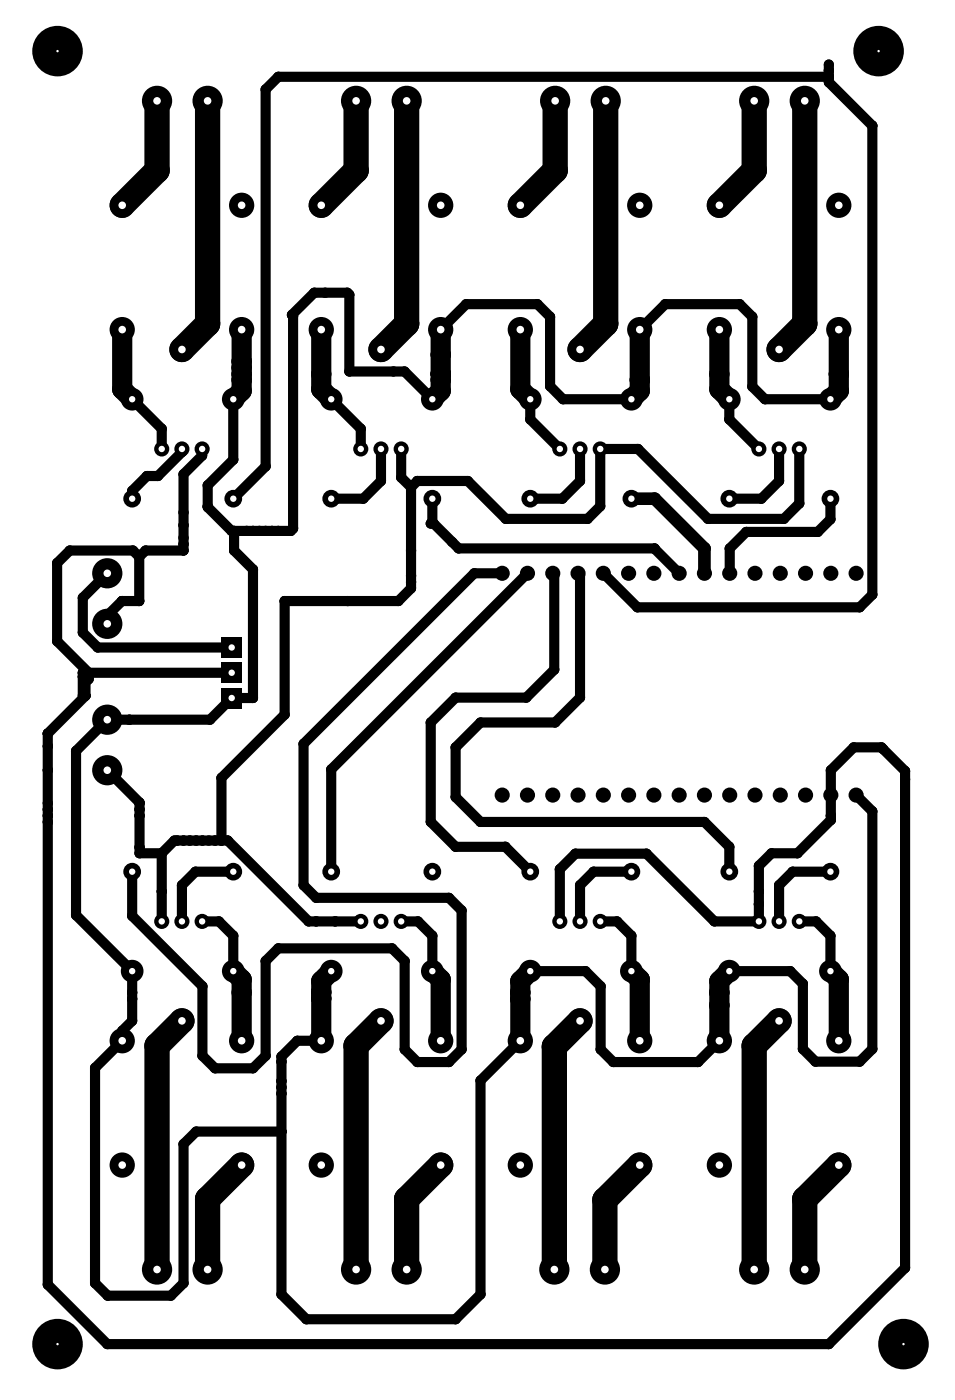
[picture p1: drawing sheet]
<svg xmlns="http://www.w3.org/2000/svg" width="96mm" height="141mm" viewBox="0 0 96 141" stroke-linecap="round" stroke-linejoin="round" font-family="sans-serif">
<g fill="#000">
<circle cx="15.8" cy="17.1" r="1.27"/>
<circle cx="26.7" cy="9" r=".51"/>
<circle cx="28" cy="7.7" r=".51"/>
<circle cx="35.8" cy="17.1" r="1.27"/>
<circle cx="55.8" cy="17.1" r="1.27"/>
<circle cx="75.8" cy="17.1" r="1.27"/>
<circle cx="83.3" cy="7.1" r=".51"/>
<circle cx="83.3" cy="7.7" r=".51"/>
<circle cx="83.3" cy="8.3" r=".51"/>
<circle cx="83.3" cy="6.5" r=".51"/>
<circle cx="87.6" cy="12.6" r=".51"/>
<circle cx="12.3" cy="39.1" r="1.01"/>
<circle cx="20.9" cy="32.6" r="1.27"/>
<circle cx="24.3" cy="38.2" r="1.01"/>
<circle cx="24.3" cy="39.3" r="1.01"/>
<circle cx="24.3" cy="36.3" r="1.01"/>
<circle cx="24.3" cy="37.6" r="1.01"/>
<circle cx="24.3" cy="37" r="1.01"/>
<circle cx="29.3" cy="31.7" r=".51"/>
<circle cx="29.4" cy="31.8" r=".51"/>
<circle cx="31.6" cy="29.4" r=".51"/>
<circle cx="32.3" cy="39.1" r="1.01"/>
<circle cx="32.3" cy="37.6" r="1.01"/>
<circle cx="32.7" cy="29.4" r=".51"/>
<circle cx="34.9" cy="29.4" r=".51"/>
<circle cx="35.1" cy="29.6" r=".51"/>
<circle cx="35.1" cy="37.3" r=".51"/>
<circle cx="39.5" cy="37.3" r=".51"/>
<circle cx="40.6" cy="37.3" r=".51"/>
<circle cx="40.9" cy="32.6" r="1.27"/>
<circle cx="44.3" cy="35.7" r="1.01"/>
<circle cx="44.3" cy="38.2" r="1.01"/>
<circle cx="44.3" cy="37.6" r="1.01"/>
<circle cx="44.3" cy="39.3" r="1.01"/>
<circle cx="46.8" cy="30.6" r=".51"/>
<circle cx="52.3" cy="39.1" r="1.01"/>
<circle cx="54" cy="30.6" r=".51"/>
<circle cx="55.3" cy="38.8" r=".51"/>
<circle cx="55.3" cy="31.8" r=".51"/>
<circle cx="60.9" cy="32.6" r="1.27"/>
<circle cx="64.3" cy="38.2" r="1.01"/>
<circle cx="64.3" cy="39.3" r="1.01"/>
<circle cx="66.8" cy="30.6" r=".51"/>
<circle cx="72.3" cy="39.1" r="1.01"/>
<circle cx="72.3" cy="37.6" r="1.01"/>
<circle cx="74.3" cy="30.6" r=".51"/>
<circle cx="75.6" cy="38.9" r=".51"/>
<circle cx="75.6" cy="31.8" r=".51"/>
<circle cx="80.9" cy="32.6" r="1.27"/>
<circle cx="84.3" cy="37.6" r="1.01"/>
<circle cx="84.3" cy="39.3" r="1.01"/>
<circle cx="5.7" cy="56.6" r=".51"/>
<circle cx="7" cy="55.3" r=".51"/>
<circle cx="13.3" cy="49.3" r=".51"/>
<circle cx="13.4" cy="55.3" r=".51"/>
<circle cx="14" cy="56" r=".51"/>
<circle cx="14.6" cy="55.3" r=".51"/>
<circle cx="14.8" cy="47.9" r=".51"/>
<circle cx="15.9" cy="47.9" r=".51"/>
<circle cx="16.2" cy="43.1" r=".51"/>
<circle cx="18.3" cy="45.4" r=".51"/>
<circle cx="18.4" cy="55.3" r=".51"/>
<circle cx="18.4" cy="54.7" r=".51"/>
<circle cx="18.4" cy="52.8" r=".51"/>
<circle cx="18.4" cy="51.5" r=".51"/>
<circle cx="18.4" cy="54.1" r=".51"/>
<circle cx="18.4" cy="47.7" r=".51"/>
<circle cx="20.3" cy="45.8" r=".51"/>
<circle cx="20.9" cy="48.8" r=".51"/>
<circle cx="20.9" cy="50.9" r=".51"/>
<circle cx="20.9" cy="51" r=".51"/>
<circle cx="23.3" cy="53.4" r=".51"/>
<circle cx="23.4" cy="46.2" r=".51"/>
<circle cx="23.5" cy="53.4" r=".51"/>
<circle cx="23.5" cy="55.3" r=".51"/>
<circle cx="24.8" cy="53.4" r=".51"/>
<circle cx="25.4" cy="53.4" r=".51"/>
<circle cx="25.4" cy="57.2" r=".51"/>
<circle cx="26.1" cy="53.4" r=".51"/>
<circle cx="26.7" cy="46.9" r=".51"/>
<circle cx="26.7" cy="53.4" r=".51"/>
<circle cx="27.3" cy="53.4" r=".51"/>
<circle cx="28" cy="53.4" r=".51"/>
<circle cx="29.2" cy="53.4" r=".51"/>
<circle cx="29.4" cy="53.1" r=".51"/>
<circle cx="36.2" cy="43.1" r=".51"/>
<circle cx="36.5" cy="50.1" r=".51"/>
<circle cx="38.3" cy="48.4" r=".51"/>
<circle cx="40.3" cy="48" r=".51"/>
<circle cx="41.3" cy="59.1" r=".51"/>
<circle cx="41.3" cy="57.9" r=".51"/>
<circle cx="41.3" cy="55.3" r=".51"/>
<circle cx="41.3" cy="49" r=".51"/>
<circle cx="41.3" cy="58.5" r=".51"/>
<circle cx="41.9" cy="48.4" r=".51"/>
<circle cx="43.3" cy="52.6" r=".51"/>
<circle cx="43.4" cy="52.5" r=".51"/>
<circle cx="43.6" cy="52.6" r=".51"/>
<circle cx="45.4" cy="54.5" r=".51"/>
<circle cx="46.1" cy="55.1" r=".51"/>
<circle cx="47" cy="48.4" r=".51"/>
<circle cx="47.6" cy="57.6" r=".51"/>
<circle cx="50.8" cy="52.2" r=".51"/>
<circle cx="53.3" cy="42.2" r=".51"/>
<circle cx="55.7" cy="57.8" r=".51"/>
<circle cx="56.5" cy="50.1" r=".51"/>
<circle cx="56.6" cy="40.1" r=".51"/>
<circle cx="58.3" cy="48.4" r=".51"/>
<circle cx="58.3" cy="57.8" r=".51"/>
<circle cx="59" cy="52.2" r=".51"/>
<circle cx="60.3" cy="50.9" r=".51"/>
<circle cx="64.1" cy="45.1" r=".51"/>
<circle cx="65.8" cy="55.2" r=".51"/>
<circle cx="65.8" cy="55.1" r=".51"/>
<circle cx="65.8" cy="50.1" r=".63"/>
<circle cx="70.8" cy="55.1" r=".63"/>
<circle cx="71.1" cy="52.2" r=".51"/>
<circle cx="73.3" cy="42.2" r=".51"/>
<circle cx="73.3" cy="55.1" r=".51"/>
<circle cx="75" cy="53.5" r=".51"/>
<circle cx="76.5" cy="50.1" r=".51"/>
<circle cx="76.9" cy="40.1" r=".51"/>
<circle cx="78.3" cy="48.4" r=".51"/>
<circle cx="78.8" cy="52.2" r=".51"/>
<circle cx="80.3" cy="50.6" r=".51"/>
<circle cx="82.2" cy="53.5" r=".51"/>
<circle cx="83.4" cy="52.2" r=".51"/>
<circle cx="87.6" cy="59.8" r=".51"/>
<circle cx="4.8" cy="73.7" r=".51"/>
<circle cx="4.8" cy="77.4" r=".51"/>
<circle cx="4.8" cy="73.8" r=".51"/>
<circle cx="4.8" cy="75" r=".51"/>
<circle cx="5.7" cy="64.5" r=".51"/>
<circle cx="7.6" cy="75.5" r=".51"/>
<circle cx="8.3" cy="63.6" r=".51"/>
<circle cx="8.3" cy="68" r=".51"/>
<circle cx="8.3" cy="69.9" r=".51"/>
<circle cx="8.3" cy="67.6" r=".51"/>
<circle cx="8.3" cy="60.1" r=".51"/>
<circle cx="8.6" cy="69.9" r=".51"/>
<circle cx="8.6" cy="68.6" r=".51"/>
<circle cx="8.9" cy="67.6" r=".51"/>
<circle cx="8.9" cy="68.3" r=".51"/>
<circle cx="9.8" cy="65.1" r=".51"/>
<circle cx="10.8" cy="61.9" r=".51"/>
<circle cx="12.2" cy="60.4" r=".51"/>
<circle cx="12.3" cy="60.4" r=".51"/>
<circle cx="13" cy="72.4" r=".51"/>
<circle cx="14" cy="60.4" r=".51"/>
<circle cx="21.1" cy="72.4" r=".51"/>
<circle cx="22.2" cy="78.2" r=".51"/>
<circle cx="25.4" cy="70.2" r=".51"/>
<circle cx="28.6" cy="60.4" r=".51"/>
<circle cx="28.6" cy="71.8" r=".51"/>
<circle cx="30.5" cy="74.8" r=".51"/>
<circle cx="33.3" cy="77.4" r=".51"/>
<circle cx="34.9" cy="60.4" r=".51"/>
<circle cx="40" cy="60.4" r=".51"/>
<circle cx="43.3" cy="72.6" r=".51"/>
<circle cx="45.8" cy="70.1" r=".51"/>
<circle cx="45.8" cy="75.1" r=".51"/>
<circle cx="48.3" cy="72.6" r=".51"/>
<circle cx="52.9" cy="70.1" r=".51"/>
<circle cx="55.7" cy="67.3" r=".51"/>
<circle cx="55.8" cy="72.6" r=".51"/>
<circle cx="58.3" cy="70.1" r=".51"/>
<circle cx="64" cy="61.1" r=".51"/>
<circle cx="83.5" cy="77.4" r=".51"/>
<circle cx="85.8" cy="75.1" r=".51"/>
<circle cx="86.4" cy="61.1" r=".51"/>
<circle cx="88.6" cy="75.1" r=".51"/>
<circle cx="88.7" cy="75.3" r=".51"/>
<circle cx="90.9" cy="77.5" r=".51"/>
<circle cx="90.9" cy="78.4" r=".51"/>
<circle cx="4.8" cy="82.6" r=".51"/>
<circle cx="4.8" cy="82" r=".51"/>
<circle cx="4.8" cy="80.7" r=".51"/>
<circle cx="4.8" cy="81.4" r=".51"/>
<circle cx="7.6" cy="92" r=".51"/>
<circle cx="13.3" cy="92.1" r=".51"/>
<circle cx="13.3" cy="99.8" r=".51"/>
<circle cx="14" cy="85.2" r=".51"/>
<circle cx="14" cy="85.8" r=".51"/>
<circle cx="14" cy="82" r=".51"/>
<circle cx="14" cy="80.7" r=".51"/>
<circle cx="14" cy="81.4" r=".51"/>
<circle cx="16.2" cy="85.8" r=".51"/>
<circle cx="16.2" cy="89.6" r=".51"/>
<circle cx="17.5" cy="84.5" r=".51"/>
<circle cx="17.8" cy="84.5" r=".51"/>
<circle cx="18.3" cy="89" r=".51"/>
<circle cx="18.4" cy="84.5" r=".51"/>
<circle cx="19.1" cy="84.5" r=".51"/>
<circle cx="19.6" cy="87.6" r=".51"/>
<circle cx="19.7" cy="84.5" r=".51"/>
<circle cx="20.3" cy="84.5" r=".51"/>
<circle cx="20.3" cy="99.2" r=".51"/>
<circle cx="21" cy="84.5" r=".51"/>
<circle cx="21.6" cy="84.5" r=".51"/>
<circle cx="22" cy="92.6" r=".51"/>
<circle cx="22.2" cy="84.5" r=".51"/>
<circle cx="22.9" cy="84.5" r=".51"/>
<circle cx="23.4" cy="94.1" r=".51"/>
<circle cx="24.3" cy="98.5" r="1.01"/>
<circle cx="24.3" cy="99.8" r="1.01"/>
<circle cx="26.7" cy="96.6" r=".51"/>
<circle cx="28" cy="95.3" r=".51"/>
<circle cx="30.5" cy="89" r=".51"/>
<circle cx="31" cy="92.6" r=".51"/>
<circle cx="31.8" cy="92.6" r=".51"/>
<circle cx="31.8" cy="90.3" r=".51"/>
<circle cx="32.3" cy="98.6" r="1.01"/>
<circle cx="32.3" cy="99.8" r="1.01"/>
<circle cx="33.7" cy="92.6" r=".51"/>
<circle cx="39.4" cy="95.3" r=".51"/>
<circle cx="40.7" cy="96.6" r=".51"/>
<circle cx="42" cy="92.6" r=".51"/>
<circle cx="43.3" cy="82.6" r=".51"/>
<circle cx="43.4" cy="94.1" r=".51"/>
<circle cx="44.3" cy="98.5" r="1.01"/>
<circle cx="45.1" cy="90.3" r=".51"/>
<circle cx="45.8" cy="85.1" r=".51"/>
<circle cx="45.8" cy="80.1" r=".51"/>
<circle cx="46.4" cy="91.5" r=".51"/>
<circle cx="48.3" cy="82.6" r=".51"/>
<circle cx="50.8" cy="85.1" r=".51"/>
<circle cx="52.3" cy="98.6" r="1.01"/>
<circle cx="52.3" cy="99.8" r="1.01"/>
<circle cx="56.2" cy="87.4" r=".51"/>
<circle cx="57.8" cy="85.8" r=".51"/>
<circle cx="58.3" cy="89" r=".51"/>
<circle cx="58.8" cy="97.6" r=".51"/>
<circle cx="59.6" cy="87.6" r=".51"/>
<circle cx="60.3" cy="99.2" r=".51"/>
<circle cx="62" cy="92.6" r=".51"/>
<circle cx="63.4" cy="94.1" r=".51"/>
<circle cx="64.3" cy="98.5" r="1.01"/>
<circle cx="65" cy="85.8" r=".51"/>
<circle cx="70.8" cy="82.6" r=".51"/>
<circle cx="71.8" cy="92.6" r=".51"/>
<circle cx="72.3" cy="99.8" r="1.01"/>
<circle cx="72.3" cy="98.6" r="1.01"/>
<circle cx="73.3" cy="85.1" r=".51"/>
<circle cx="76.2" cy="87" r=".51"/>
<circle cx="76.2" cy="89.6" r=".51"/>
<circle cx="76.2" cy="90.9" r=".51"/>
<circle cx="77.5" cy="85.8" r=".51"/>
<circle cx="78.3" cy="89" r=".51"/>
<circle cx="79.4" cy="97.6" r=".51"/>
<circle cx="79.6" cy="87.6" r=".51"/>
<circle cx="80.1" cy="85.8" r=".51"/>
<circle cx="80.7" cy="98.9" r=".51"/>
<circle cx="82" cy="92.6" r=".51"/>
<circle cx="83.4" cy="94.1" r=".51"/>
<circle cx="83.5" cy="82.4" r=".51"/>
<circle cx="83.5" cy="82" r=".51"/>
<circle cx="84.3" cy="98.5" r="1.01"/>
<circle cx="87.6" cy="81.6" r=".51"/>
<circle cx="9.5" cy="107.4" r=".51"/>
<circle cx="12.3" cy="103.6" r=".51"/>
<circle cx="13.3" cy="102.6" r=".51"/>
<circle cx="13.3" cy="100.4" r=".51"/>
<circle cx="15.8" cy="105.1" r="1.27"/>
<circle cx="18.4" cy="115" r=".51"/>
<circle cx="19.7" cy="113.8" r=".51"/>
<circle cx="20.3" cy="106.1" r=".51"/>
<circle cx="21.6" cy="107.4" r=".51"/>
<circle cx="25.4" cy="107.4" r=".51"/>
<circle cx="26.7" cy="106.1" r=".51"/>
<circle cx="28.3" cy="109.3" r=".51"/>
<circle cx="28.3" cy="108.7" r=".51"/>
<circle cx="28.3" cy="106.7" r=".51"/>
<circle cx="28.3" cy="113.8" r=".51"/>
<circle cx="28.3" cy="106.2" r=".51"/>
<circle cx="28.3" cy="109.9" r=".51"/>
<circle cx="29.9" cy="104.6" r=".51"/>
<circle cx="32.3" cy="100.4" r="1.01"/>
<circle cx="35.8" cy="105.1" r="1.27"/>
<circle cx="40.7" cy="105.5" r=".51"/>
<circle cx="41.9" cy="106.8" r=".51"/>
<circle cx="45.1" cy="106.8" r=".51"/>
<circle cx="46.4" cy="105.5" r=".51"/>
<circle cx="48.3" cy="108.6" r=".51"/>
<circle cx="52.3" cy="100.4" r="1.01"/>
<circle cx="55.7" cy="105.2" r="1.27"/>
<circle cx="60.3" cy="105.5" r=".51"/>
<circle cx="61.6" cy="106.8" r=".51"/>
<circle cx="70.1" cy="106.8" r=".51"/>
<circle cx="72.3" cy="101.1" r="1.01"/>
<circle cx="75.8" cy="105.1" r="1.27"/>
<circle cx="80.7" cy="105.5" r=".51"/>
<circle cx="81.9" cy="106.7" r=".51"/>
<circle cx="86.4" cy="106.7" r=".51"/>
<circle cx="87.6" cy="105.5" r=".51"/>
<circle cx="4.8" cy="129.2" r=".51"/>
<circle cx="9.5" cy="129" r=".51"/>
<circle cx="10.8" cy="135.1" r=".51"/>
<circle cx="10.8" cy="130.3" r=".51"/>
<circle cx="17.2" cy="130.3" r=".51"/>
<circle cx="18.4" cy="129" r=".51"/>
<circle cx="20.9" cy="127.6" r="1.52"/>
<circle cx="20.9" cy="120.6" r="1.27"/>
<circle cx="28.3" cy="130.1" r=".51"/>
<circle cx="30.8" cy="132.6" r=".51"/>
<circle cx="40.9" cy="120.6" r="1.27"/>
<circle cx="45.8" cy="132.6" r=".51"/>
<circle cx="48.3" cy="130.1" r=".51"/>
<circle cx="60.8" cy="120.6" r="1.27"/>
<circle cx="80.9" cy="120.6" r="1.27"/>
<circle cx="83.3" cy="135.1" r=".51"/>
<circle cx="90.9" cy="127.5" r=".51"/>
</g>
<g fill="none" stroke="#000" stroke-width="1">
<path d="M83.3 6.5v1.8l4.3 4.3v47.2l-1.2 1.3h-22.4l-3.4-3.5M83.3 7.7h-55.3l-1.3 1.3v37.9l-3.3 3.2M44.3 33.1l2.5-2.5h7.2l1.3 1.2v7l1.3 1.3h6.8M64.3 33.1l2.5-2.5h7.5l1.3 1.2v7.1l1.3 1.2h6.5M10.8 57.6l-2.5 2.5v3.5l1.5 1.5h13.5M13.3 40.1l2.9 3v2M14 56l-.6-.7h-6.4l-1.3 1.3v7.9l3.2 3.1v.7l-.3 .3v1.3M14 56v4.4h-1.8l-1.4 1.5v.8M18.3 45.1v.3l-2.4 2.5h-1.1l-1.5 1.4v.8M20.3 45.1v.7l-1.9 1.9v7.6h-3.8l-.6 .7M23.4 40.1v6.1l-2.5 2.6v2.2l2.4 2.4h5.9l.2-.3v-21.3l-.1-.1 2.3-2.3h3.3l.2 .2v7.7h5.5l2.8 2.8M23.5 53.4v1.9l1.9 1.9v13h-2.1l-2.2 2.2h-10.3l-3.2 3.1v16.5l5.7 5.6v5l-1 1v1l-2.8 2.8v21.6l1.3 1.3h6.4l1.2-1.3v-14l1.3-1.2h8.6"/>
<path d="M33.3 40.1l2.9 3v2M38.3 45.1v3.3l-1.8 1.7h-3.2M40.3 45.1v2.9l1 1M41.3 49v10.1l-1.3 1.3h-11.4v11.4l-6.4 6.4v6.3M43.4 50.1v2.4l-.1 .1h.3l2.5 2.5h19.7l2.4 2.5M50.5 57.6h-2.9l-17.1 17.2v14.2l1.3 1.3h13.3l1.3 1.2v14l-1.3 1.3h-3.2l-1.2-1.3v-8.9l-1.3-1.3h-11.4l-1.3 1.3v9.5l-1.3 1.3h-3.8l-1.3-1.3v-6.9l-7-7.1v-4.5M53 57.6l-19.7 19.8v10.2M53.3 40.1v2.1l2.9 2.9M55.5 57.6l.2 .2v9.5l-2.8 2.8h-7.1l-2.5 2.5v10l2.5 2.5h5l2.5 2.5M58.1 57.6l.2 .2v12.3l-2.5 2.5h-7.5l-2.5 2.5v5l2.5 2.5h22.5l2.5 2.5v2.5M58.3 45.1v3.3l-1.8 1.7h-3.2M73.3 40.1v2.1l2.9 2.9"/>
<path d="M78.3 45.1v3.3l-1.8 1.7h-3.2M80.3 45.1v5.5l-1.5 1.6h-7.7l-7-7.1h-3.8v5.8l-1.3 1.3h-8.2l-3.8-3.8h-5.1l-.6 .6M83.4 50.1v2.1l-1.2 1.3h-7.2l-1.7 1.6v2.5M8.6 69.9l-3.8 3.8v55.5l6 5.9h72.5l7.6-7.6v-50l-2.3-2.4h-2.8l-2.3 2.3v5l-3.4 3.4h-2.6l-1.3 1.2v5.6h-4.4l-6.8-6.8h-7.2l-1.6 1.6v5.2M10.8 77.4l3.2 3.3v5.1h2.2M23.3 67.6h-15v2.3h.3M86 79.9l1.6 1.7v23.9l-1.2 1.2h-4.5l-1.2-1.2v-6.6l-1.3-1.3h-6.1M16.2 85.8l1.3-1.3h5.4l8.1 8.1h5.2M16.2 85.8v6.8M20.3 92.6h1.7l1.4 1.5v3.5M23.4 87.6h-3.8l-1.3 1.4v3.6M40.3 92.6h1.7l1.4 1.5v3.5"/>
<path d="M53.3 97.6h5.5l1.5 1.6v6.3l1.3 1.3h8.5l2.2-2.2M60.3 92.6h1.7l1.4 1.5v3.5M63.4 87.6h-3.8l-1.3 1.4v3.6M80.3 92.6h1.7l1.4 1.5v3.5M83.4 87.6h-3.8l-1.3 1.4v3.6M32.3 104.6h-2.4l-1.6 1.6v23.9l2.5 2.5h15l2.5-2.5v-21.5l4-4"/>
</g>
<g fill="none" stroke="#000" stroke-width="2">
<path d="M12.3 33.1v6l1 1M24.3 33.1v6.2l-.9 .8M32.3 33.1v6l1 1M44.3 33.1v6.2l-.9 .8M52.3 33.1v6l1 1M64.3 33.1v6.2l-.9 .8M72.3 33.1v6l1 1M84.3 33.1v6.2l-.9 .8M23.4 97.6l.9 .9v6.1M33.3 97.6l-1 1v6M43.4 97.6l.9 .9v6.1M53.3 97.6l-1 1v6"/>
<path d="M63.4 97.6l.9 .9v6.1M73.3 97.6l-1 1v6M83.4 97.6l.9 .9v6.1"/>
</g>
<path d="M63.4 50.1h2.4l5 5v2.5" fill="none" stroke="#000" stroke-width="1.3"/>
<g fill="none" stroke="#000" stroke-width="2.5">
<path d="M15.8 10.1v7l-3.5 3.5M20.9 10.1v22.5l-2.6 2.5M35.8 10.1v7l-3.5 3.5M40.9 10.1v22.5l-2.6 2.5M55.8 10.1v7l-3.5 3.5M60.9 10.1v22.5l-2.6 2.5M75.8 10.1v7l-3.5 3.5M80.9 10.1v22.5l-2.6 2.5M18.3 102.6l-2.5 2.5v22.5M24.3 117.1l-3.4 3.5v7M38.3 102.6l-2.5 2.5v22.5M44.3 117.1l-3.4 3.5v7"/>
<path d="M58.3 102.6l-2.6 2.6v22.4M64.3 117.1l-3.5 3.5v7M78.3 102.6l-2.5 2.5v22.5M84.3 117.1l-3.4 3.5v7"/>
</g>
<circle cx="20.9" cy="127.6" r=".38" fill="#fff"/>
<circle cx="15.8" cy="127.6" r="1.52" fill="#000"/>
<circle cx="15.8" cy="127.6" r=".38" fill="#fff"/>
<circle cx="24.3" cy="104.6" r="1.27" fill="#000"/>
<circle cx="24.3" cy="104.6" r=".38" fill="#fff"/>
<circle cx="12.3" cy="104.6" r="1.27" fill="#000"/>
<circle cx="12.3" cy="104.6" r=".38" fill="#fff"/>
<circle cx="18.3" cy="102.6" r="1.27" fill="#000"/>
<circle cx="18.3" cy="102.6" r=".38" fill="#fff"/>
<circle cx="12.3" cy="117.1" r="1.27" fill="#000"/>
<circle cx="12.3" cy="117.1" r=".38" fill="#fff"/>
<circle cx="24.3" cy="117.1" r="1.27" fill="#000"/>
<circle cx="24.3" cy="117.1" r=".38" fill="#fff"/>
<circle cx="44.3" cy="104.6" r="1.27" fill="#000"/>
<circle cx="44.3" cy="104.6" r=".38" fill="#fff"/>
<circle cx="32.3" cy="104.6" r="1.27" fill="#000"/>
<circle cx="32.3" cy="104.6" r=".38" fill="#fff"/>
<circle cx="38.3" cy="102.6" r="1.27" fill="#000"/>
<circle cx="38.3" cy="102.6" r=".38" fill="#fff"/>
<circle cx="32.3" cy="117.1" r="1.27" fill="#000"/>
<circle cx="32.3" cy="117.1" r=".38" fill="#fff"/>
<circle cx="44.3" cy="117.1" r="1.27" fill="#000"/>
<circle cx="44.3" cy="117.1" r=".38" fill="#fff"/>
<circle cx="64.3" cy="104.6" r="1.27" fill="#000"/>
<circle cx="64.3" cy="104.6" r=".38" fill="#fff"/>
<circle cx="52.3" cy="104.6" r="1.27" fill="#000"/>
<circle cx="52.3" cy="104.6" r=".38" fill="#fff"/>
<circle cx="58.3" cy="102.6" r="1.27" fill="#000"/>
<circle cx="58.3" cy="102.6" r=".38" fill="#fff"/>
<circle cx="52.3" cy="117.1" r="1.27" fill="#000"/>
<circle cx="52.3" cy="117.1" r=".38" fill="#fff"/>
<circle cx="64.3" cy="117.1" r="1.27" fill="#000"/>
<circle cx="64.3" cy="117.1" r=".38" fill="#fff"/>
<circle cx="84.3" cy="104.6" r="1.27" fill="#000"/>
<circle cx="84.3" cy="104.6" r=".38" fill="#fff"/>
<circle cx="72.3" cy="104.6" r="1.27" fill="#000"/>
<circle cx="72.3" cy="104.6" r=".38" fill="#fff"/>
<circle cx="78.3" cy="102.6" r="1.27" fill="#000"/>
<circle cx="78.3" cy="102.6" r=".38" fill="#fff"/>
<circle cx="72.3" cy="117.1" r="1.27" fill="#000"/>
<circle cx="72.3" cy="117.1" r=".38" fill="#fff"/>
<circle cx="84.3" cy="117.1" r="1.27" fill="#000"/>
<circle cx="84.3" cy="117.1" r=".38" fill="#fff"/>
<circle cx="40.9" cy="127.6" r="1.52" fill="#000"/>
<circle cx="40.9" cy="127.6" r=".38" fill="#fff"/>
<circle cx="35.8" cy="127.6" r="1.52" fill="#000"/>
<circle cx="35.8" cy="127.6" r=".38" fill="#fff"/>
<circle cx="60.8" cy="127.6" r="1.52" fill="#000"/>
<circle cx="60.8" cy="127.6" r=".38" fill="#fff"/>
<circle cx="55.7" cy="127.6" r="1.52" fill="#000"/>
<circle cx="55.7" cy="127.6" r=".38" fill="#fff"/>
<circle cx="80.9" cy="127.6" r="1.52" fill="#000"/>
<circle cx="80.9" cy="127.6" r=".38" fill="#fff"/>
<circle cx="75.8" cy="127.6" r="1.52" fill="#000"/>
<circle cx="75.8" cy="127.6" r=".38" fill="#fff"/>
<circle cx="23.4" cy="97.6" r="1.14" fill="#000"/>
<circle cx="23.4" cy="97.6" r=".32" fill="#fff"/>
<circle cx="13.3" cy="97.6" r="1.14" fill="#000"/>
<circle cx="13.3" cy="97.6" r=".32" fill="#fff"/>
<circle cx="43.4" cy="97.6" r="1.14" fill="#000"/>
<circle cx="43.4" cy="97.6" r=".32" fill="#fff"/>
<circle cx="33.3" cy="97.6" r="1.14" fill="#000"/>
<circle cx="33.3" cy="97.6" r=".32" fill="#fff"/>
<circle cx="63.4" cy="97.6" r="1.14" fill="#000"/>
<circle cx="63.4" cy="97.6" r=".32" fill="#fff"/>
<circle cx="53.3" cy="97.6" r="1.14" fill="#000"/>
<circle cx="53.3" cy="97.6" r=".32" fill="#fff"/>
<circle cx="83.4" cy="97.6" r="1.14" fill="#000"/>
<circle cx="83.4" cy="97.6" r=".32" fill="#fff"/>
<circle cx="73.3" cy="97.6" r="1.14" fill="#000"/>
<circle cx="73.3" cy="97.6" r=".32" fill="#fff"/>
<circle cx="16.2" cy="92.6" r=".76" fill="#000"/>
<circle cx="16.2" cy="92.6" r=".32" fill="#fff"/>
<circle cx="18.3" cy="92.6" r=".76" fill="#000"/>
<circle cx="18.3" cy="92.6" r=".32" fill="#fff"/>
<circle cx="20.3" cy="92.6" r=".76" fill="#000"/>
<circle cx="20.3" cy="92.6" r=".32" fill="#fff"/>
<circle cx="36.2" cy="92.6" r=".76" fill="#000"/>
<circle cx="36.2" cy="92.6" r=".32" fill="#fff"/>
<circle cx="38.3" cy="92.6" r=".76" fill="#000"/>
<circle cx="38.3" cy="92.6" r=".32" fill="#fff"/>
<circle cx="40.3" cy="92.6" r=".76" fill="#000"/>
<circle cx="40.3" cy="92.6" r=".32" fill="#fff"/>
<circle cx="56.2" cy="92.6" r=".76" fill="#000"/>
<circle cx="56.2" cy="92.6" r=".32" fill="#fff"/>
<circle cx="58.3" cy="92.6" r=".76" fill="#000"/>
<circle cx="58.3" cy="92.6" r=".32" fill="#fff"/>
<circle cx="60.3" cy="92.6" r=".76" fill="#000"/>
<circle cx="60.3" cy="92.6" r=".32" fill="#fff"/>
<circle cx="76.2" cy="92.6" r=".76" fill="#000"/>
<circle cx="76.2" cy="92.6" r=".32" fill="#fff"/>
<circle cx="78.3" cy="92.6" r=".76" fill="#000"/>
<circle cx="78.3" cy="92.6" r=".32" fill="#fff"/>
<circle cx="80.3" cy="92.6" r=".76" fill="#000"/>
<circle cx="80.3" cy="92.6" r=".32" fill="#fff"/>
<circle cx="13.3" cy="87.6" r=".89" fill="#000"/>
<circle cx="13.3" cy="87.6" r=".32" fill="#fff"/>
<circle cx="23.4" cy="87.6" r=".89" fill="#000"/>
<circle cx="23.4" cy="87.6" r=".32" fill="#fff"/>
<circle cx="33.3" cy="87.6" r=".89" fill="#000"/>
<circle cx="33.3" cy="87.6" r=".32" fill="#fff"/>
<circle cx="43.4" cy="87.6" r=".89" fill="#000"/>
<circle cx="43.4" cy="87.6" r=".32" fill="#fff"/>
<circle cx="53.3" cy="87.6" r=".89" fill="#000"/>
<circle cx="53.3" cy="87.6" r=".32" fill="#fff"/>
<circle cx="63.4" cy="87.6" r=".89" fill="#000"/>
<circle cx="63.4" cy="87.6" r=".32" fill="#fff"/>
<circle cx="73.3" cy="87.6" r=".89" fill="#000"/>
<circle cx="73.3" cy="87.6" r=".32" fill="#fff"/>
<circle cx="83.4" cy="87.6" r=".89" fill="#000"/>
<circle cx="83.4" cy="87.6" r=".32" fill="#fff"/>
<g fill="#000">
<circle cx="72.3" cy="33.1" r="1.27"/>
<circle cx="50.5" cy="57.6" r=".76"/>
<circle cx="53" cy="57.6" r=".76"/>
<circle cx="55.5" cy="57.6" r=".76"/>
<circle cx="58.1" cy="57.6" r=".76"/>
<circle cx="60.6" cy="57.6" r=".76"/>
<circle cx="63.2" cy="57.6" r=".76"/>
<circle cx="65.7" cy="57.6" r=".76"/>
<circle cx="68.2" cy="57.6" r=".76"/>
<circle cx="70.8" cy="57.6" r=".76"/>
<circle cx="73.3" cy="57.6" r=".76"/>
<circle cx="75.9" cy="57.6" r=".76"/>
<circle cx="78.4" cy="57.6" r=".76"/>
<circle cx="80.9" cy="57.6" r=".76"/>
<circle cx="83.5" cy="57.6" r=".76"/>
<circle cx="86" cy="57.6" r=".76"/>
<circle cx="50.5" cy="79.9" r=".76"/>
<circle cx="53" cy="79.9" r=".76"/>
<circle cx="55.5" cy="79.9" r=".76"/>
<circle cx="58.1" cy="79.9" r=".76"/>
<circle cx="60.6" cy="79.9" r=".76"/>
<circle cx="63.2" cy="79.9" r=".76"/>
<circle cx="65.7" cy="79.9" r=".76"/>
<circle cx="68.2" cy="79.9" r=".76"/>
<circle cx="70.8" cy="79.9" r=".76"/>
<circle cx="73.3" cy="79.9" r=".76"/>
<circle cx="75.9" cy="79.9" r=".76"/>
<circle cx="78.4" cy="79.9" r=".76"/>
<circle cx="80.9" cy="79.9" r=".76"/>
<circle cx="83.5" cy="79.9" r=".76"/>
<circle cx="86" cy="79.9" r=".76"/>
</g>
<circle cx="72.3" cy="33.1" r=".38" fill="#fff"/>
<circle cx="84.3" cy="33.1" r="1.27" fill="#000"/>
<circle cx="84.3" cy="33.1" r=".38" fill="#fff"/>
<circle cx="78.3" cy="35.1" r="1.27" fill="#000"/>
<circle cx="78.3" cy="35.1" r=".38" fill="#fff"/>
<circle cx="84.3" cy="20.6" r="1.27" fill="#000"/>
<circle cx="84.3" cy="20.6" r=".38" fill="#fff"/>
<circle cx="72.3" cy="20.6" r="1.27" fill="#000"/>
<circle cx="72.3" cy="20.6" r=".38" fill="#fff"/>
<circle cx="73.3" cy="40.1" r="1.14" fill="#000"/>
<circle cx="73.3" cy="40.1" r=".32" fill="#fff"/>
<circle cx="83.4" cy="40.1" r="1.14" fill="#000"/>
<circle cx="83.4" cy="40.1" r=".32" fill="#fff"/>
<circle cx="80.3" cy="45.1" r=".76" fill="#000"/>
<circle cx="80.3" cy="45.1" r=".32" fill="#fff"/>
<circle cx="78.3" cy="45.1" r=".76" fill="#000"/>
<circle cx="78.3" cy="45.1" r=".32" fill="#fff"/>
<circle cx="76.2" cy="45.1" r=".76" fill="#000"/>
<circle cx="76.2" cy="45.1" r=".32" fill="#fff"/>
<circle cx="83.4" cy="50.1" r=".89" fill="#000"/>
<circle cx="83.4" cy="50.1" r=".32" fill="#fff"/>
<circle cx="73.3" cy="50.1" r=".89" fill="#000"/>
<circle cx="73.3" cy="50.1" r=".32" fill="#fff"/>
<circle cx="52.3" cy="33.1" r="1.27" fill="#000"/>
<circle cx="52.3" cy="33.1" r=".38" fill="#fff"/>
<circle cx="64.3" cy="33.1" r="1.27" fill="#000"/>
<circle cx="64.3" cy="33.1" r=".38" fill="#fff"/>
<circle cx="58.3" cy="35.1" r="1.27" fill="#000"/>
<circle cx="58.3" cy="35.1" r=".38" fill="#fff"/>
<circle cx="64.3" cy="20.6" r="1.27" fill="#000"/>
<circle cx="64.3" cy="20.6" r=".38" fill="#fff"/>
<circle cx="52.3" cy="20.6" r="1.27" fill="#000"/>
<circle cx="52.3" cy="20.6" r=".38" fill="#fff"/>
<circle cx="32.3" cy="33.1" r="1.27" fill="#000"/>
<circle cx="32.3" cy="33.1" r=".38" fill="#fff"/>
<circle cx="44.3" cy="33.1" r="1.27" fill="#000"/>
<circle cx="44.3" cy="33.1" r=".38" fill="#fff"/>
<circle cx="38.3" cy="35.1" r="1.27" fill="#000"/>
<circle cx="38.3" cy="35.1" r=".38" fill="#fff"/>
<circle cx="44.3" cy="20.6" r="1.27" fill="#000"/>
<circle cx="44.3" cy="20.6" r=".38" fill="#fff"/>
<circle cx="32.3" cy="20.6" r="1.27" fill="#000"/>
<circle cx="32.3" cy="20.6" r=".38" fill="#fff"/>
<circle cx="12.3" cy="33.1" r="1.27" fill="#000"/>
<circle cx="12.3" cy="33.1" r=".38" fill="#fff"/>
<circle cx="24.3" cy="33.1" r="1.27" fill="#000"/>
<circle cx="24.3" cy="33.1" r=".38" fill="#fff"/>
<circle cx="18.3" cy="35.1" r="1.27" fill="#000"/>
<circle cx="18.3" cy="35.1" r=".38" fill="#fff"/>
<circle cx="24.3" cy="20.6" r="1.27" fill="#000"/>
<circle cx="24.3" cy="20.6" r=".38" fill="#fff"/>
<circle cx="12.3" cy="20.6" r="1.27" fill="#000"/>
<circle cx="12.3" cy="20.6" r=".38" fill="#fff"/>
<circle cx="13.3" cy="40.1" r="1.14" fill="#000"/>
<circle cx="13.3" cy="40.1" r=".32" fill="#fff"/>
<circle cx="23.4" cy="40.1" r="1.14" fill="#000"/>
<circle cx="23.4" cy="40.1" r=".32" fill="#fff"/>
<circle cx="33.3" cy="40.1" r="1.14" fill="#000"/>
<circle cx="33.3" cy="40.1" r=".32" fill="#fff"/>
<circle cx="43.4" cy="40.1" r="1.14" fill="#000"/>
<circle cx="43.4" cy="40.1" r=".32" fill="#fff"/>
<circle cx="53.3" cy="40.1" r="1.14" fill="#000"/>
<circle cx="53.3" cy="40.1" r=".32" fill="#fff"/>
<circle cx="63.4" cy="40.1" r="1.14" fill="#000"/>
<circle cx="63.4" cy="40.1" r=".32" fill="#fff"/>
<circle cx="20.3" cy="45.1" r=".76" fill="#000"/>
<circle cx="20.3" cy="45.1" r=".32" fill="#fff"/>
<circle cx="18.3" cy="45.1" r=".76" fill="#000"/>
<circle cx="18.3" cy="45.1" r=".32" fill="#fff"/>
<circle cx="16.2" cy="45.1" r=".76" fill="#000"/>
<circle cx="16.2" cy="45.1" r=".32" fill="#fff"/>
<circle cx="40.3" cy="45.1" r=".76" fill="#000"/>
<circle cx="40.3" cy="45.1" r=".32" fill="#fff"/>
<circle cx="38.3" cy="45.1" r=".76" fill="#000"/>
<circle cx="38.3" cy="45.1" r=".32" fill="#fff"/>
<circle cx="36.2" cy="45.1" r=".76" fill="#000"/>
<circle cx="36.2" cy="45.1" r=".32" fill="#fff"/>
<circle cx="60.3" cy="45.1" r=".76" fill="#000"/>
<circle cx="60.3" cy="45.1" r=".32" fill="#fff"/>
<circle cx="58.3" cy="45.1" r=".76" fill="#000"/>
<circle cx="58.3" cy="45.1" r=".32" fill="#fff"/>
<circle cx="56.2" cy="45.1" r=".76" fill="#000"/>
<circle cx="56.2" cy="45.1" r=".32" fill="#fff"/>
<circle cx="23.4" cy="50.1" r=".89" fill="#000"/>
<circle cx="23.4" cy="50.1" r=".32" fill="#fff"/>
<circle cx="13.3" cy="50.1" r=".89" fill="#000"/>
<circle cx="13.3" cy="50.1" r=".32" fill="#fff"/>
<circle cx="43.4" cy="50.1" r=".89" fill="#000"/>
<circle cx="43.4" cy="50.1" r=".32" fill="#fff"/>
<circle cx="33.3" cy="50.1" r=".89" fill="#000"/>
<circle cx="33.3" cy="50.1" r=".32" fill="#fff"/>
<circle cx="63.4" cy="50.1" r=".89" fill="#000"/>
<circle cx="63.4" cy="50.1" r=".32" fill="#fff"/>
<circle cx="53.3" cy="50.1" r=".89" fill="#000"/>
<circle cx="53.3" cy="50.1" r=".32" fill="#fff"/>
<circle cx="15.8" cy="10.1" r="1.52" fill="#000"/>
<circle cx="15.8" cy="10.1" r=".38" fill="#fff"/>
<circle cx="20.9" cy="10.1" r="1.52" fill="#000"/>
<circle cx="20.9" cy="10.1" r=".38" fill="#fff"/>
<circle cx="35.8" cy="10.1" r="1.52" fill="#000"/>
<circle cx="35.8" cy="10.1" r=".38" fill="#fff"/>
<circle cx="40.9" cy="10.1" r="1.52" fill="#000"/>
<circle cx="40.9" cy="10.1" r=".38" fill="#fff"/>
<circle cx="55.8" cy="10.1" r="1.52" fill="#000"/>
<circle cx="55.8" cy="10.1" r=".38" fill="#fff"/>
<circle cx="60.9" cy="10.1" r="1.52" fill="#000"/>
<circle cx="60.9" cy="10.1" r=".38" fill="#fff"/>
<circle cx="75.8" cy="10.1" r="1.52" fill="#000"/>
<circle cx="75.8" cy="10.1" r=".38" fill="#fff"/>
<circle cx="80.9" cy="10.1" r="1.52" fill="#000"/>
<circle cx="80.9" cy="10.1" r=".38" fill="#fff"/>
<circle cx="10.8" cy="62.7" r="1.52" fill="#000"/>
<circle cx="10.8" cy="62.7" r=".38" fill="#fff"/>
<circle cx="10.8" cy="57.6" r="1.52" fill="#000"/>
<circle cx="10.8" cy="57.6" r=".38" fill="#fff"/>
<circle cx="5.8" cy="135.1" r="2.54" fill="#000"/>
<circle cx="5.8" cy="135.1" r=".12" fill="#fff"/>
<circle cx="90.8" cy="135.1" r="2.54" fill="#000"/>
<circle cx="90.8" cy="135.1" r=".12" fill="#fff"/>
<circle cx="88.3" cy="5.1" r="2.54" fill="#000"/>
<circle cx="88.3" cy="5.1" r=".12" fill="#fff"/>
<circle cx="5.8" cy="5.1" r="2.54" fill="#000"/>
<circle cx="5.8" cy="5.1" r=".12" fill="#fff"/>
<circle cx="10.8" cy="77.4" r="1.52" fill="#000"/>
<circle cx="10.8" cy="77.4" r=".38" fill="#fff"/>
<circle cx="10.8" cy="72.4" r="1.52" fill="#000"/>
<circle cx="10.8" cy="72.4" r=".38" fill="#fff"/>
<path d="M22.3 64.1h2v2h-2z" fill="#000"/>
<circle cx="23.3" cy="65.1" r=".32" fill="#fff"/>
<path d="M22.3 66.6h2v2h-2z" fill="#000"/>
<circle cx="23.3" cy="67.6" r=".32" fill="#fff"/>
<path d="M22.3 69.2h2v2h-2z" fill="#000"/>
<circle cx="23.3" cy="70.2" r=".32" fill="#fff"/>
</svg>
